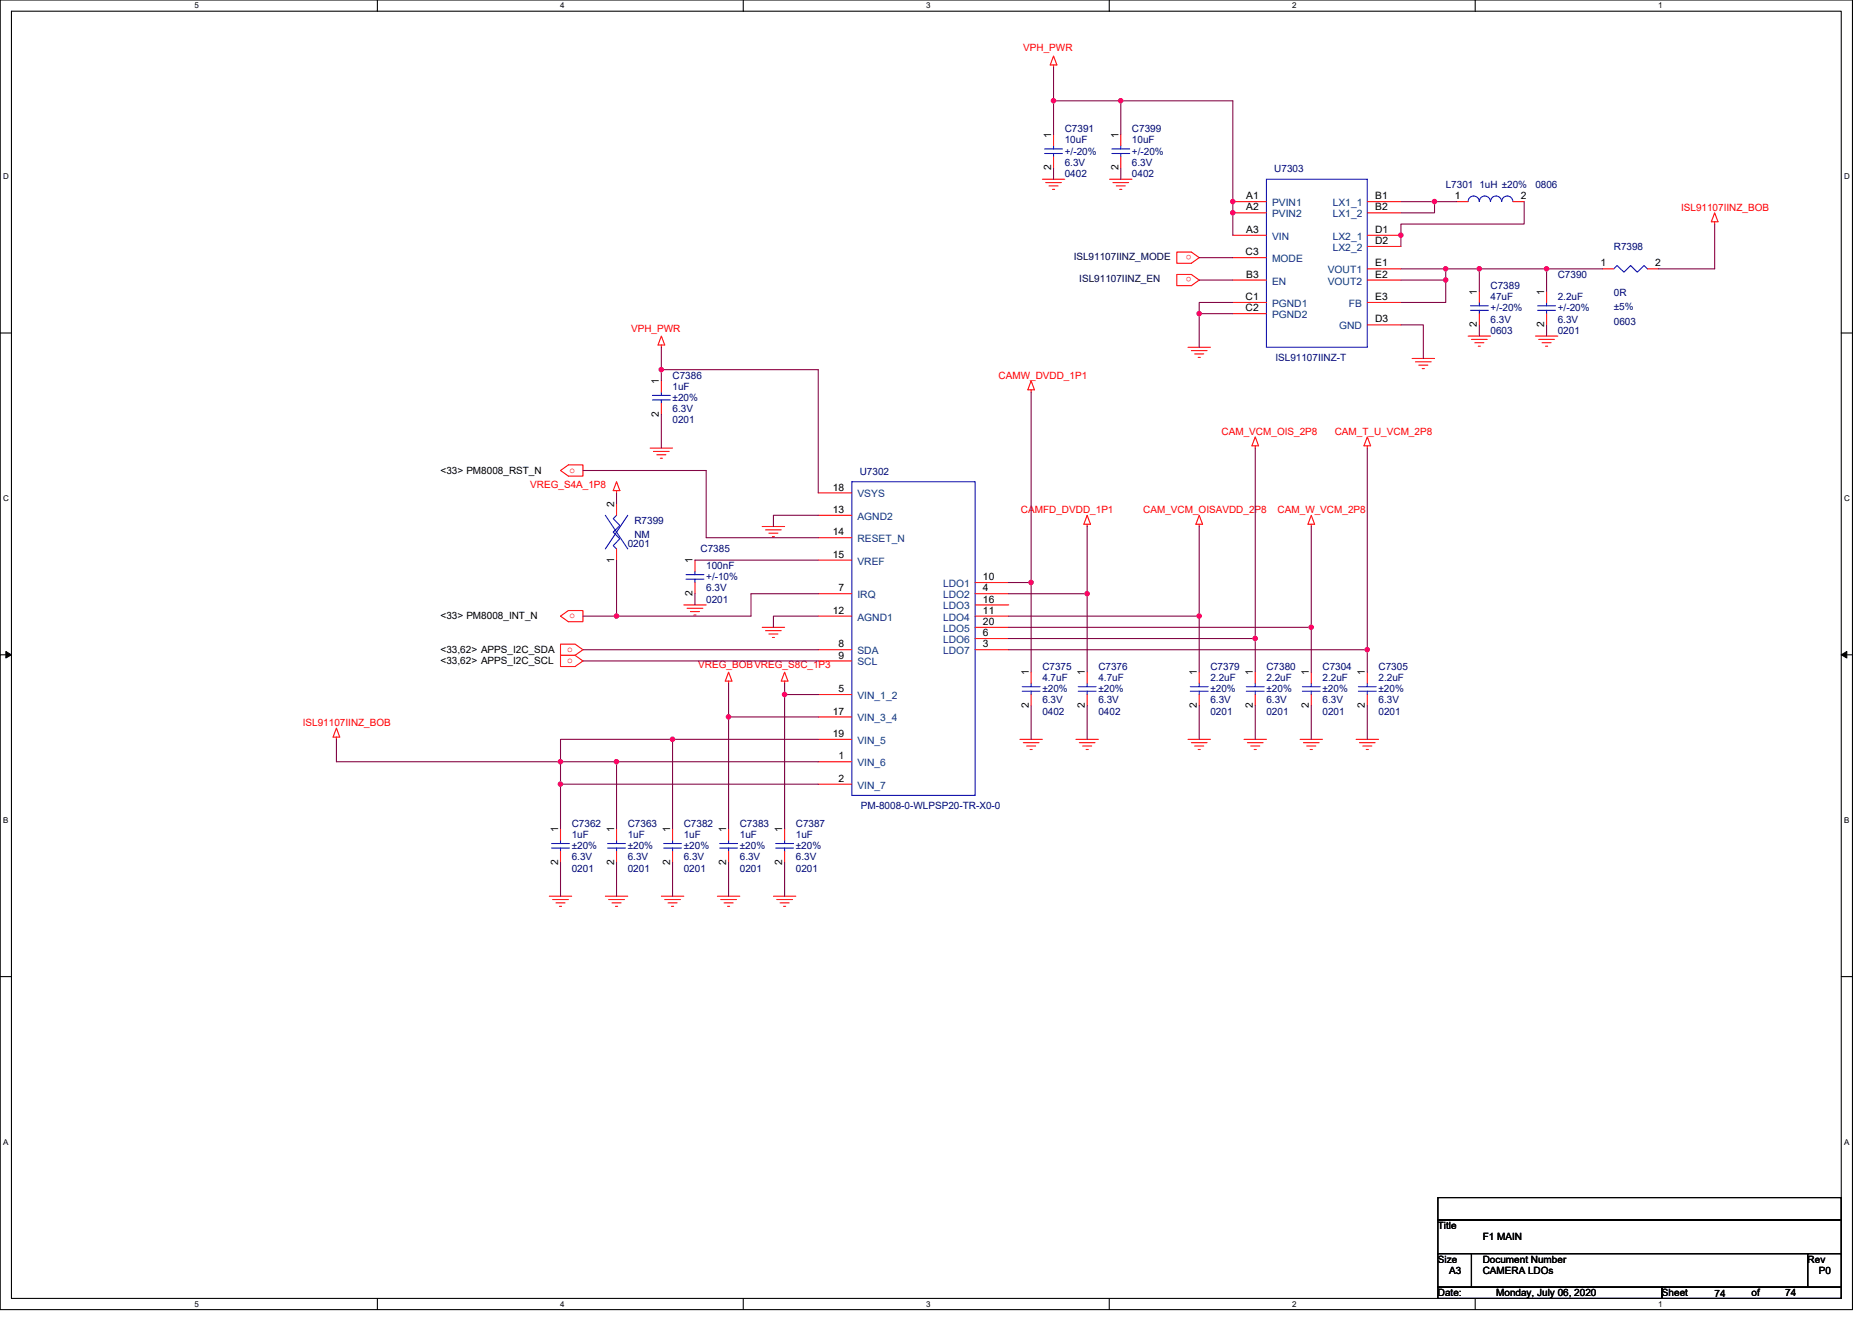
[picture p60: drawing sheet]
<svg xmlns="http://www.w3.org/2000/svg" width="297mm" height="210mm" viewBox="0 0 297 210" stroke-linecap="round" stroke-linejoin="round" font-family="sans-serif">
<defs><g id="words">
<g font-size="1.6" fill="#f00">
<text x="162.4" y="8.2">VPH_PWR</text>
<text x="266.7" y="33.4">ISL91107IINZ_BOB</text>
<text x="189" y="40.5" transform="rotate(180 189 40.5)">o</text>
<text x="189" y="44" transform="rotate(180 189 44)">o</text>
<text x="100.1" y="52.6">VPH_PWR</text>
<text x="158.5" y="60.1">CAMW_DVDD_1P1</text>
<text x="193.8" y="69">CAM_VCM_OIS_2P8</text>
<text x="211.8" y="69">CAM_T_U_VCM_2P8</text>
<text x="84.1" y="77.5">VREG_S4A_1P8</text>
<text x="90.4" y="75">o</text>
<text x="162" y="81.4">CAMFD_DVDD_1P1</text>
<text x="181.4" y="81.4">CAM_VCM_OISAVDD_2P8</text>
<text x="202.7" y="81.4">CAM_W_VCM_2P8</text>
<text x="90.4" y="98.1">o</text>
<text x="90" y="103.5">o</text>
<text x="90" y="105.3">o</text>
<text x="110.8" y="106">VREG_BOBVREG_S8C_1P3</text>
<text x="48" y="115.2">ISL91107IINZ_BOB</text>
</g>
<g font-size="1.6">
<text x="166.8" y="21.9" transform="rotate(-90 166.8 21.9)">1</text>
<text x="177.5" y="21.9" transform="rotate(-90 177.5 21.9)">1</text>
<text x="166.8" y="27.1" transform="rotate(-90 166.8 27.1)">2</text>
<text x="177.5" y="27.1" transform="rotate(-90 177.5 27.1)">2</text>
<text x="197.7" y="31.6">A1</text>
<text x="197.7" y="33.4">A2</text>
<text x="218.2" y="31.6">B1</text>
<text x="218.2" y="33.4">B2</text>
<text x="230.8" y="31.6">1</text>
<text x="241.3" y="31.6">2</text>
<text x="197.7" y="40.5">C3</text>
<text x="197.7" y="37">A3</text>
<text x="218.2" y="37">D1</text>
<text x="218.2" y="38.7">D2</text>
<text x="197.7" y="47.6">C1</text>
<text x="197.7" y="44.1">B3</text>
<text x="218.2" y="42.3">E1</text>
<text x="218.2" y="44.1">E2</text>
<text x="218.2" y="47.6">E3</text>
<text x="234.4" y="46.8" transform="rotate(-90 234.4 46.8)">1</text>
<text x="245" y="46.8" transform="rotate(-90 245 46.8)">1</text>
<text x="253.9" y="42.3">1</text>
<text x="262.7" y="42.3">2</text>
<text x="197.7" y="49.4">C2</text>
<text x="218.2" y="51.2">D3</text>
<text x="234.4" y="51.9" transform="rotate(-90 234.4 51.9)">2</text>
<text x="245" y="51.9" transform="rotate(-90 245 51.9)">2</text>
<text x="104.6" y="61" transform="rotate(-90 104.6 61)">1</text>
<text x="104.6" y="66.2" transform="rotate(-90 104.6 66.2)">2</text>
<text x="69.9" y="75.2">&lt;33&gt; PM8008_RST_N</text>
<text x="132.1" y="77.9">18</text>
<text x="97.4" y="80.5" transform="rotate(-90 97.4 80.5)">2</text>
<text x="132.1" y="81.4">13</text>
<text x="97.4" y="89.3" transform="rotate(-90 97.4 89.3)">1</text>
<text x="109.9" y="89.4" transform="rotate(-90 109.9 89.4)">1</text>
<text x="132.1" y="88.5">15</text>
<text x="132.1" y="85">14</text>
<text x="109.9" y="94.6" transform="rotate(-90 109.9 94.6)">2</text>
<text x="133" y="93.9">7</text>
<text x="156" y="92.1">10</text>
<text x="156" y="93.9">4</text>
<text x="156" y="95.6">16</text>
<text x="69.9" y="98.3">&lt;33&gt; PM8008_INT_N</text>
<text x="132.1" y="97.4">12</text>
<text x="156" y="97.4">11</text>
<text x="156" y="99.2">20</text>
<text x="156" y="101">6</text>
<text x="69.9" y="103.7">&lt;33,62&gt; APPS_I2C_SDA</text>
<text x="69.9" y="105.4">&lt;33,62&gt; APPS_I2C_SCL</text>
<text x="133" y="104.5">9</text>
<text x="133" y="102.7">8</text>
<text x="156" y="102.7">3</text>
<text x="163.2" y="107.2" transform="rotate(-90 163.2 107.2)">1</text>
<text x="172.1" y="107.2" transform="rotate(-90 172.1 107.2)">1</text>
<text x="189.9" y="107.2" transform="rotate(-90 189.9 107.2)">1</text>
<text x="198.8" y="107.2" transform="rotate(-90 198.8 107.2)">1</text>
<text x="207.7" y="107.2" transform="rotate(-90 207.7 107.2)">1</text>
<text x="216.6" y="107.2" transform="rotate(-90 216.6 107.2)">1</text>
<text x="132.1" y="113.4">17</text>
<text x="133" y="109.9">5</text>
<text x="163.2" y="112.4" transform="rotate(-90 163.2 112.4)">2</text>
<text x="172.1" y="112.4" transform="rotate(-90 172.1 112.4)">2</text>
<text x="189.9" y="112.4" transform="rotate(-90 189.9 112.4)">2</text>
<text x="198.8" y="112.4" transform="rotate(-90 198.8 112.4)">2</text>
<text x="207.7" y="112.4" transform="rotate(-90 207.7 112.4)">2</text>
<text x="216.6" y="112.4" transform="rotate(-90 216.6 112.4)">2</text>
<text x="132.1" y="117">19</text>
<text x="133" y="120.5">1</text>
<text x="133" y="124.1">2</text>
<text x="88.6" y="137.3" transform="rotate(-90 88.6 137.3)">2</text>
<text x="88.6" y="132.1" transform="rotate(-90 88.6 132.1)">1</text>
<text x="97.4" y="137.3" transform="rotate(-90 97.4 137.3)">2</text>
<text x="97.4" y="132.1" transform="rotate(-90 97.4 132.1)">1</text>
<text x="106.3" y="137.3" transform="rotate(-90 106.3 137.3)">2</text>
<text x="106.3" y="132.1" transform="rotate(-90 106.3 132.1)">1</text>
<text x="115.2" y="137.3" transform="rotate(-90 115.2 137.3)">2</text>
<text x="115.2" y="132.1" transform="rotate(-90 115.2 132.1)">1</text>
<text x="124.1" y="137.3" transform="rotate(-90 124.1 137.3)">2</text>
<text x="124.1" y="132.1" transform="rotate(-90 124.1 132.1)">1</text>
<text x="228.2" y="195.1">Title</text>
<text x="235.3" y="196.8">F1 MAIN</text>
<text x="228.2" y="200.4">Size</text>
<text x="229.9" y="202.2">A3</text>
<text x="235.3" y="200.4">Document Number</text>
<text x="235.3" y="202.2">CAMERA LDOs</text>
<text x="286.8" y="200.4">Rev</text>
<text x="288.6" y="202.2">P0</text>
<text x="228.2" y="205.7">Date:</text>
<text x="237.4" y="205.7">Monday, July 06, 2020</text>
<text x="263.7" y="205.7">Sheet</text>
<text x="272.1" y="205.9">74</text>
<text x="277.9" y="205.7">of</text>
<text x="283.3" y="205.7">74</text>
</g>
<g font-size="1.6" fill="#000080">
<text x="168.9" y="21">C7391</text>
<text x="168.9" y="22.8">10uF</text>
<text x="179.6" y="21">C7399</text>
<text x="179.6" y="22.8">10uF</text>
<text x="168.9" y="28.1">0402</text>
<text x="168.9" y="26.3">6.3V</text>
<text x="168.9" y="24.5">+/-20%</text>
<text x="179.6" y="28.1">0402</text>
<text x="179.6" y="26.3">6.3V</text>
<text x="179.6" y="24.5">+/-20%</text>
<text x="202.2" y="27.4">U7303</text>
<text x="229.4" y="29.9">L7301 1uH ±20%</text>
<text x="243.6" y="29.9">0806</text>
<text x="256.1" y="39.6">R7398</text>
<text x="236.5" y="45.9">C7389</text>
<text x="236.5" y="47.6">47uF</text>
<text x="247.2" y="44.1">C7390</text>
<text x="247.2" y="47.6">2.2uF</text>
<text x="256.1" y="46.9">0R</text>
<text x="236.5" y="53">0603</text>
<text x="236.5" y="51.2">6.3V</text>
<text x="236.5" y="49.4">+/-20%</text>
<text x="247.2" y="53">0201</text>
<text x="247.2" y="51.2">6.3V</text>
<text x="247.2" y="49.4">+/-20%</text>
<text x="256.1" y="49.3">±5%</text>
<text x="256.1" y="51.6">0603</text>
<text x="202.4" y="57.3">ISL91107IINZ-T</text>
<text x="106.7" y="60.1">C7386</text>
<text x="106.7" y="61.9">1uF</text>
<text x="106.7" y="65.4">6.3V</text>
<text x="106.7" y="63.6">±20%</text>
<text x="106.7" y="67.2">0201</text>
<text x="136.4" y="75.4">U7302</text>
<text x="100.7" y="83.2">R7399</text>
<text x="99.6" y="86.8">0201</text>
<text x="100.7" y="85.3">NM</text>
<text x="111.2" y="87.7">C7385</text>
<text x="112.1" y="90.3">100nF</text>
<text x="112.1" y="95.7">0201</text>
<text x="112.1" y="93.9">6.3V</text>
<text x="112.1" y="92.1">+/-10%</text>
<text x="165.4" y="106.3">C7375</text>
<text x="174.3" y="106.3">C7376</text>
<text x="192.1" y="106.3">C7379</text>
<text x="201" y="106.3">C7380</text>
<text x="209.8" y="106.3">C7304</text>
<text x="218.7" y="106.3">C7305</text>
<text x="165.4" y="108.1">4.7uF</text>
<text x="165.4" y="113.4">0402</text>
<text x="165.4" y="111.7">6.3V</text>
<text x="165.4" y="109.9">±20%</text>
<text x="174.3" y="108.1">4.7uF</text>
<text x="174.3" y="113.4">0402</text>
<text x="174.3" y="111.7">6.3V</text>
<text x="174.3" y="109.9">±20%</text>
<text x="192.1" y="108.1">2.2uF</text>
<text x="192.1" y="113.4">0201</text>
<text x="192.1" y="111.7">6.3V</text>
<text x="192.1" y="109.9">±20%</text>
<text x="201" y="108.1">2.2uF</text>
<text x="201" y="113.4">0201</text>
<text x="201" y="111.7">6.3V</text>
<text x="201" y="109.9">±20%</text>
<text x="209.8" y="108.1">2.2uF</text>
<text x="209.8" y="113.4">0201</text>
<text x="209.8" y="111.7">6.3V</text>
<text x="209.8" y="109.9">±20%</text>
<text x="218.7" y="108.1">2.2uF</text>
<text x="218.7" y="113.4">0201</text>
<text x="218.7" y="111.7">6.3V</text>
<text x="218.7" y="109.9">±20%</text>
<text x="90.7" y="131.2">C7362</text>
<text x="99.6" y="131.2">C7363</text>
<text x="108.5" y="131.2">C7382</text>
<text x="117.4" y="131.2">C7383</text>
<text x="126.3" y="131.2">C7387</text>
<text x="136.6" y="128.4">PM-8008-0-WLPSP20-TR-X0-0</text>
<text x="90.7" y="133">1uF</text>
<text x="90.7" y="136.5">6.3V</text>
<text x="90.7" y="134.8">±20%</text>
<text x="99.6" y="133">1uF</text>
<text x="99.6" y="136.5">6.3V</text>
<text x="99.6" y="134.8">±20%</text>
<text x="108.5" y="133">1uF</text>
<text x="108.5" y="136.5">6.3V</text>
<text x="108.5" y="134.8">±20%</text>
<text x="117.4" y="133">1uF</text>
<text x="117.4" y="136.5">6.3V</text>
<text x="117.4" y="134.8">±20%</text>
<text x="126.3" y="133">1uF</text>
<text x="126.3" y="136.5">6.3V</text>
<text x="126.3" y="134.8">±20%</text>
<text x="90.7" y="138.3">0201</text>
<text x="99.6" y="138.3">0201</text>
<text x="108.5" y="138.3">0201</text>
<text x="117.4" y="138.3">0201</text>
<text x="126.3" y="138.3">0201</text>
</g>
<g font-size="1.6" fill="#004080">
<text x="201.8" y="32.7">PVIN1</text>
<text x="201.8" y="34.5">PVIN2</text>
<text x="211.5" y="32.7">LX1_1</text>
<text x="211.5" y="34.5">LX1_2</text>
<text x="201.8" y="38.1">VIN</text>
<text x="201.8" y="41.6">MODE</text>
<text x="211.5" y="38.1">LX2_1</text>
<text x="211.5" y="39.8">LX2_2</text>
<text x="201.8" y="45.2">EN</text>
<text x="210.7" y="43.4">VOUT1</text>
<text x="210.7" y="45.2">VOUT2</text>
<text x="201.8" y="48.7">PGND1</text>
<text x="201.8" y="50.5">PGND2</text>
<text x="212.5" y="52.3">GND</text>
<text x="214" y="48.7">FB</text>
<text x="136.1" y="79">VSYS</text>
<text x="136.1" y="82.5">AGND2</text>
<text x="136.1" y="89.6">VREF</text>
<text x="136.1" y="86.1">RESET_N</text>
<text x="136.1" y="95">IRQ</text>
<text x="149.6" y="93.2">LDO1</text>
<text x="149.6" y="95">LDO2</text>
<text x="136.1" y="98.5">AGND1</text>
<text x="149.6" y="96.7">LDO3</text>
<text x="149.6" y="98.5">LDO4</text>
<text x="149.6" y="100.3">LDO5</text>
<text x="136.1" y="105.6">SCL</text>
<text x="136.1" y="103.8">SDA</text>
<text x="149.6" y="102.1">LDO6</text>
<text x="149.6" y="103.8">LDO7</text>
<text x="136.1" y="111">VIN_1_2</text>
<text x="136.1" y="114.5">VIN_3_4</text>
<text x="136.1" y="118.1">VIN_5</text>
<text x="136.1" y="121.6">VIN_6</text>
<text x="136.1" y="125.2">VIN_7</text>
</g>
<g font-size="1.6" fill="#000040">
<text x="170.4" y="41.3">ISL91107IINZ_MODE</text>
<text x="171.3" y="44.8">ISL91107IINZ_EN</text>
</g>
<g font-size="1.3">
<text x="30.8" y="1.3">5</text>
<text x="88.9" y="1.3">4</text>
<text x="147" y="1.3">3</text>
<text x="205" y="1.3">2</text>
<text x="263.1" y="1.3">1</text>
<text x=".5" y="28.4">D</text>
<text x="292.6" y="28.4">D</text>
<text x=".5" y="79.5">C</text>
<text x="292.6" y="79.5">C</text>
<text x=".5" y="130.6">B</text>
<text x="292.6" y="130.6">B</text>
<text x=".5" y="181.7">A</text>
<text x="292.6" y="181.7">A</text>
<text x="30.8" y="207.4">5</text>
<text x="88.9" y="207.4">4</text>
<text x="147" y="207.4">3</text>
<text x="205" y="207.4">2</text>
<text x="263.1" y="207.4">1</text>
</g>
</g></defs>
<path d="M0 0h293.9v207.9h-293.9zM1.8 1.8h290.4v204.3h-290.4z" fill="none" stroke="#000" stroke-width=".17"/>
<g fill="#fff">
<path d="M30.8 .2h.7v1.4h-.7z"/>
<path d="M30.8 206.3h.7v1.4h-.7z"/>
</g>
<path d="M59.9 0v1.8M59.9 206.1v1.8" fill="none" stroke="#000" stroke-width=".17"/>
<g fill="#fff">
<path d="M88.9 .2h.7v1.4h-.7z"/>
<path d="M88.9 206.3h.7v1.4h-.7z"/>
</g>
<path d="M117.9 0v1.8M117.9 206.1v1.8" fill="none" stroke="#000" stroke-width=".17"/>
<g fill="#fff">
<path d="M147 .2h.7v1.4h-.7z"/>
<path d="M147 206.3h.7v1.4h-.7z"/>
</g>
<path d="M176 0v1.8M176 206.1v1.8" fill="none" stroke="#000" stroke-width=".17"/>
<g fill="#fff">
<path d="M205 .2h.7v1.4h-.7z"/>
<path d="M205 206.3h.7v1.4h-.7z"/>
</g>
<path d="M234.1 0v1.8M234.1 206.1v1.8" fill="none" stroke="#000" stroke-width=".17"/>
<g fill="#fff">
<path d="M263.1 .2h.7v1.4h-.7z"/>
<path d="M263.1 206.3h.7v1.4h-.7z"/>
<path d="M.5 27.3h.9v1.4h-.9z"/>
<path d="M292.6 27.3h.9v1.4h-.9z"/>
<path d="M.5 78.4h.9v1.4h-.9z"/>
<path d="M292.6 78.4h.9v1.4h-.9z"/>
</g>
<path d="M0 52.9h1.8M292.2 52.9h1.7" fill="none" stroke="#000" stroke-width=".17"/>
<g fill="#fff">
<path d="M.5 129.5h.8v1.4h-.8z"/>
<path d="M292.6 129.5h.9v1.4h-.9z"/>
</g>
<path d="M0 103.9h1.8M292.2 103.9h1.7" fill="none" stroke="#000" stroke-width=".17"/>
<path d="M.9 103.4l.9 .5-.9 .5zM292.2 103.9l.8-.5v1z" fill="#000" stroke="#000" stroke-width=".16"/>
<g fill="#fff">
<path d="M.5 180.5h.8v1.4h-.8z"/>
<path d="M292.6 180.5h.9v1.4h-.9z"/>
</g>
<path d="M0 155h1.8M292.2 155h1.7M228.2 190.1h64v3.5h-64zM228.2 193.6h64v5.4h-64zM228.2 199h5.3v5.3h-5.3zM233.5 199h53.3v5.3h-53.3zM286.8 199h5.4v5.3h-5.4zM228.2 204.3h35.5v1.8h-35.5zM263.7 204.3h28.5v1.8h-28.5z" fill="none" stroke="#000" stroke-width=".17"/>
<g fill="none" stroke="#f00" stroke-width=".17">
<path d="M167.2 8.9l.5 1.4h-1.1zM167.2 10.3v.4M165.4 28.4h3.5M165.9 29h2.5M166.5 29.5h1.4M167 30.1h.3M167.2 21.3v1.8M167.2 24.9v1.8M176.1 28.4h3.5M176.6 29h2.5M177.1 29.5h1.5M177.7 30.1h.3"/>
<path d="M177.8 21.3v1.8M177.8 24.9v1.8M195.6 32h5.4M195.6 33.8h5.4M195.6 37.3h5.4M217 32h5.3M217 33.8h5.3M217 37.3h5.3M217 39.1h5.3M231.2 32h1.8M240.1 32h1.7M272.1 33.8l.5 1.4h-1.1z"/>
<path d="M272.1 35.2v.4M104.9 53.3l.6 1.5h-1.1zM104.9 54.8v.3M186.7 43.6h2.3l1.3 .8-1.3 .9h-2.3zM186.7 40h2.3l1.3 .9-1.3 .9h-2.3zM188.5 55.1h3.6M189 55.6h2.5M189.6 56.2h1.4M190.1 56.7h.4M195.6 44.4h5.4M195.6 48h5.4M195.6 49.8h5.4"/>
<path d="M195.6 40.9h5.4M217 51.6h5.3M217 42.7h5.3M217 44.4h5.3M217 48h5.3M224.1 56.9h3.5M224.6 57.4h2.5M225.1 58h1.5M225.7 58.5h.3M233 53.3h3.5M233.5 53.9h2.5M234 54.4h1.5"/>
<path d="M234.6 54.9h.3M234.7 46.2v1.8M234.7 49.8v1.8M243.6 53.3h3.6M244.2 53.9h2.5M244.7 54.4h1.4M245.2 54.9h.4M245.4 46.2v1.8M245.4 49.8v1.8M254.3 42.7h1.8M261.4 42.7h1.8M88.9 74.7l1.3-.9h2.3v1.8h-2.3z"/>
<path d="M97.8 76.5l.6 1.4h-1.1zM97.8 77.9v.3M103.2 71.1h3.5M103.7 71.6h2.5M104.2 72.2h1.5M104.8 72.7h.3M104.9 60.5v1.7M104.9 64v1.8M129.8 78.2h5.4M163.6 60.5l.5 1.4h-1zM163.6 61.9v.3M199.2 69.3l.5 1.5h-1.1z"/>
<path d="M199.2 70.8v.3M217 69.3l.5 1.5h-1.1zM217 70.8v.3M88.9 97.8l1.3-.9h2.3v1.8h-2.3zM97.8 87.1v1.8M97.8 80v1.8M108.5 96h3.6M109 96.5h2.5M109.6 97.1h1.4M110.1 97.6h.3M110.3 88.9v1.8M110.3 92.5v1.7"/>
<path d="M120.9 83.6h3.6M120.9 99.6h3.6M121.5 84.1h2.5M122 84.6h1.4M122.6 85.2h.3M129.8 88.9h5.4M129.8 94.2h5.4M129.8 85.3h5.4M129.8 97.8h5.4M129.8 81.8h5.4M154.7 92.5h5.4M154.7 94.2h5.4"/>
<path d="M154.7 96h5.4M154.7 97.8h5.4M154.7 99.6h5.4M172.5 81.8l.5 1.4h-1zM172.5 83.2v.4M190.3 81.8l.5 1.4h-1zM190.3 83.2v.4M208.1 81.8l.5 1.4h-1.1zM208.1 83.2v.4M53.4 115.6l.5 1.4h-1.1zM53.4 117v.3M88.9 102.2h2.3l1.3 .9-1.3 .9h-2.3z"/>
<path d="M88.9 104h2.3l1.3 .9-1.3 .9h-2.3zM115.6 106.7l.5 1.4h-1zM115.6 108.1v.4M121.5 100.1h2.5M122 100.6h1.4M122.6 101.2h.3M124.5 106.7l.5 1.4h-1zM124.5 108.1v.4M129.8 110.2h5.4M129.8 113.8h5.4M129.8 117.3h5.4M129.8 104.9h5.4"/>
<path d="M129.8 103.1h5.4M154.7 101.3h5.4M154.7 103.1h5.4M161.8 117.3h3.6M162.4 117.9h2.5M162.9 118.4h1.4M163.4 119h.4M163.6 106.7v1.8M163.6 110.2v1.8M170.7 117.3h3.6M171.3 117.9h2.5M171.8 118.4h1.4"/>
<path d="M172.3 119h.4M172.5 106.7v1.8M172.5 110.2v1.8M188.5 117.3h3.6M189 117.9h2.5M189.6 118.4h1.4M190.1 119h.4M190.3 106.7v1.8M190.3 110.2v1.8M197.4 117.3h3.6M197.9 117.9h2.5M198.5 118.4h1.4"/>
<path d="M199 119h.3M199.2 106.7v1.8M199.2 110.2v1.8M206.3 117.3h3.5M206.8 117.9h2.5M207.3 118.4h1.5M207.9 119h.3M208.1 106.7v1.8M208.1 110.2v1.8M215.2 117.3h3.5M215.7 117.9h2.5M216.2 118.4h1.5"/>
<path d="M216.8 119h.3M217 106.7v1.8M217 110.2v1.8M88.9 131.6v1.7M88.9 135.1v1.8M97.8 131.6v1.7M97.8 135.1v1.8M106.7 131.6v1.7M106.7 135.1v1.8M115.6 131.6v1.7M115.6 135.1v1.8M124.5 131.6v1.7"/>
<path d="M124.5 135.1v1.8M129.8 120.9h5.4M129.8 124.5h5.4M87.2 142.2h3.5M87.7 142.8h2.5M88.2 143.3h1.5M88.8 143.8h.3M96.1 142.2h3.5M96.6 142.8h2.5M97.1 143.3h1.4M97.7 143.8h.3M104.9 142.2h3.6"/>
<path d="M105.5 142.8h2.5M106 143.3h1.4M106.5 143.8h.4M113.8 142.2h3.6M114.4 142.8h2.5M114.9 143.3h1.4M115.4 143.8h.4M122.7 142.2h3.6M123.3 142.8h2.4M123.8 143.3h1.4M124.3 143.8h.4"/>
</g>
<g fill="none" stroke="#00f" stroke-width=".17">
<path d="M165.8 23.6h2.8M165.8 24.4h2.8M167.2 23.1v.5M167.2 24.4v.5M176.4 23.6h2.9M176.4 24.4h2.9M177.8 23.1v.5M177.8 24.4v.5M201 28.4h16v26.7h-16zM238.3 32a.89 .89 0 0 0-.9-.9 .89 .89 0 0 0-.9 .9 .89 .89 0 0 0-.9-.9 .89 .89 0 0 0-.9 .9 .88 .88 0 0 0-.9-.9 .88 .88 0 0 0-.8 .9M240 32a.88 .88 0 0 0-.8-.9 .88 .88 0 0 0-.9 .9M233.3 48.5h2.9"/>
<path d="M233.3 49.3h2.9M234.7 48v.5M234.7 49.3v.5M244 48.5h2.8M244 49.3h2.8M245.4 48v.5M245.4 49.3v.5M256.1 42.7l.5-.6 1.1 1.1 1-1.1 1.1 1.1 1.1-1.1 .5 .6M103.5 62.8h2.9M103.5 63.5h2.9M104.9 62.2v.6M104.9 63.5v.5"/>
<path d="M135.2 76.5h19.5v49.7h-19.5zM96.1 81.8l3.5 5.3M97.8 81.8l-.5 .5 1.1 1.1-1.1 1.1 1.1 1-1.1 1.1 .5 .5M99.6 81.8l-3.5 5.3M108.9 91.2h2.8M108.9 91.9h2.8M110.3 90.7v.5M110.3 91.9v.6M162.2 109h2.8M162.2 109.7h2.8M163.6 108.5v.5M163.6 109.7v.5"/>
<path d="M171.1 109h2.8M171.1 109.7h2.8M172.5 108.5v.5M172.5 109.7v.5M188.9 109h2.8M188.9 109.7h2.8M190.3 108.5v.5M190.3 109.7v.5M197.8 109h2.8M197.8 109.7h2.8M199.2 108.5v.5M199.2 109.7v.5"/>
<path d="M206.6 109h2.9M206.6 109.7h2.9M208.1 108.5v.5M208.1 109.7v.5M215.5 109h2.9M215.5 109.7h2.9M217 108.5v.5M217 109.7v.5M87.5 133.9h2.9M87.5 134.6h2.9M88.9 133.3v.6M88.9 134.6v.5"/>
<path d="M96.4 133.9h2.8M96.4 134.6h2.8M97.8 133.3v.6M97.8 134.6v.5M105.3 133.9h2.8M105.3 134.6h2.8M106.7 133.3v.6M106.7 134.6v.5M114.2 133.9h2.8M114.2 134.6h2.8M115.6 133.3v.6M115.6 134.6v.5"/>
<path d="M123.1 133.9h2.8M123.1 134.6h2.8M124.5 133.3v.6M124.5 134.6v.5"/>
</g>
<g fill="none" stroke="#800040" stroke-width=".17">
<path d="M167.2 16h10.6M167.2 16v5.3M167.2 10.7v5.3M177.8 16h17.8v21.3M177.8 16v5.3M167.2 26.7v1.7M177.8 26.7v1.7M222.3 32h5.3M231.2 32h-3.6v1.8h-5.3M241.8 32v3.6h-19.5v3.5M272.1 35.6v7.1h-8.9M104.9 55.1v3.6"/>
<path d="M104.9 58.7v1.8M104.9 58.7h24.9v19.5M190.3 44.4h5.3M190.3 40.9h5.3M195.6 48h-5.3v1.8M195.6 49.8h-5.3v5.3M222.3 42.7h7.1M222.3 51.6h3.5v5.3M229.4 42.7v1.7h-7.1M229.4 44.5v3.5h-7.1M229.4 42.7h5.3M234.7 42.7h10.7"/>
<path d="M234.7 42.7v3.5M234.7 51.6v1.7M245.4 42.7v3.5M245.4 51.6v1.7M245.4 42.7h8.9M92.5 74.7h19.6v10.6h17.7M97.8 78.2v1.8M104.9 65.8v5.3M163.6 62.2v30.3M199.2 71.1v30.2M217 71.1v32M92.5 97.8h5.3"/>
<path d="M97.8 88.9v8.9M110.3 94.2v1.8M110.3 88.9h19.5M129.8 94.2h-10.6v3.6h-21.4M129.8 97.8h-7.1v1.8M129.8 81.8h-7.1v1.8M160.1 94.2h12.4M160.1 97.8h30.2M160.1 99.6h48v7.1M160.1 92.5h3.5M163.6 92.5v14.2M172.5 94.2v12.5"/>
<path d="M172.5 83.6v10.6M190.3 97.8v8.9M190.3 83.6v14.2M208.1 83.6v16M53.4 117.3v3.6h35.5v-3.6h17.8M92.5 103.1h37.3M92.5 104.9h37.3M115.6 108.5v5.3M115.6 113.8h14.2M115.6 113.8v17.8M124.5 108.5v1.7h5.3M124.5 110.2v21.4"/>
<path d="M129.8 117.3h-23.1v14.3M160.1 103.1h56.9M160.1 101.3h39.1v5.4M163.6 112v5.3M172.5 112v5.3M190.3 112v5.3M199.2 112v5.3M208.1 112v5.3M217 103.1v3.6M217 112v5.3M88.9 124.5h40.9M88.9 136.9v5.3"/>
<path d="M88.9 124.5v7.1M97.8 120.9h-8.9v3.6M97.8 120.9v10.7M97.8 136.9v5.3M97.8 120.9h32M106.7 136.9v5.3M115.6 136.9v5.3M124.5 136.9v5.3"/>
</g>
<g fill="#f0f" stroke="#f0f" stroke-width=".17">
<circle cx="104.9" cy="58.7" r=".35"/>
<circle cx="163.6" cy="92.4" r=".35"/>
<circle cx="172.5" cy="94.2" r=".35"/>
<circle cx="97.8" cy="97.8" r=".35"/>
<circle cx="190.3" cy="97.8" r=".35"/>
<circle cx="216.9" cy="103.1" r=".35"/>
<circle cx="124.5" cy="110.2" r=".35"/>
<circle cx="115.6" cy="113.8" r=".35"/>
<circle cx="97.8" cy="120.9" r=".35"/>
<circle cx="88.9" cy="124.4" r=".35"/>
<circle cx="88.9" cy="120.9" r=".35"/>
<circle cx="208.1" cy="99.6" r=".35"/>
<circle cx="199.2" cy="101.3" r=".35"/>
<circle cx="195.6" cy="32" r=".35"/>
<circle cx="177.8" cy="16" r=".35"/>
<circle cx="167.2" cy="16" r=".35"/>
<circle cx="229.4" cy="42.7" r=".35"/>
<circle cx="245.4" cy="42.7" r=".35"/>
<circle cx="234.7" cy="42.7" r=".35"/>
<circle cx="229.4" cy="44.4" r=".35"/>
<circle cx="227.6" cy="32" r=".35"/>
<circle cx="190.3" cy="49.8" r=".35"/>
<circle cx="106.7" cy="117.3" r=".35"/>
<circle cx="195.6" cy="33.8" r=".35"/>
<circle cx="222.3" cy="37.3" r=".35"/>
</g>
<use href="#words"/>
</svg>
